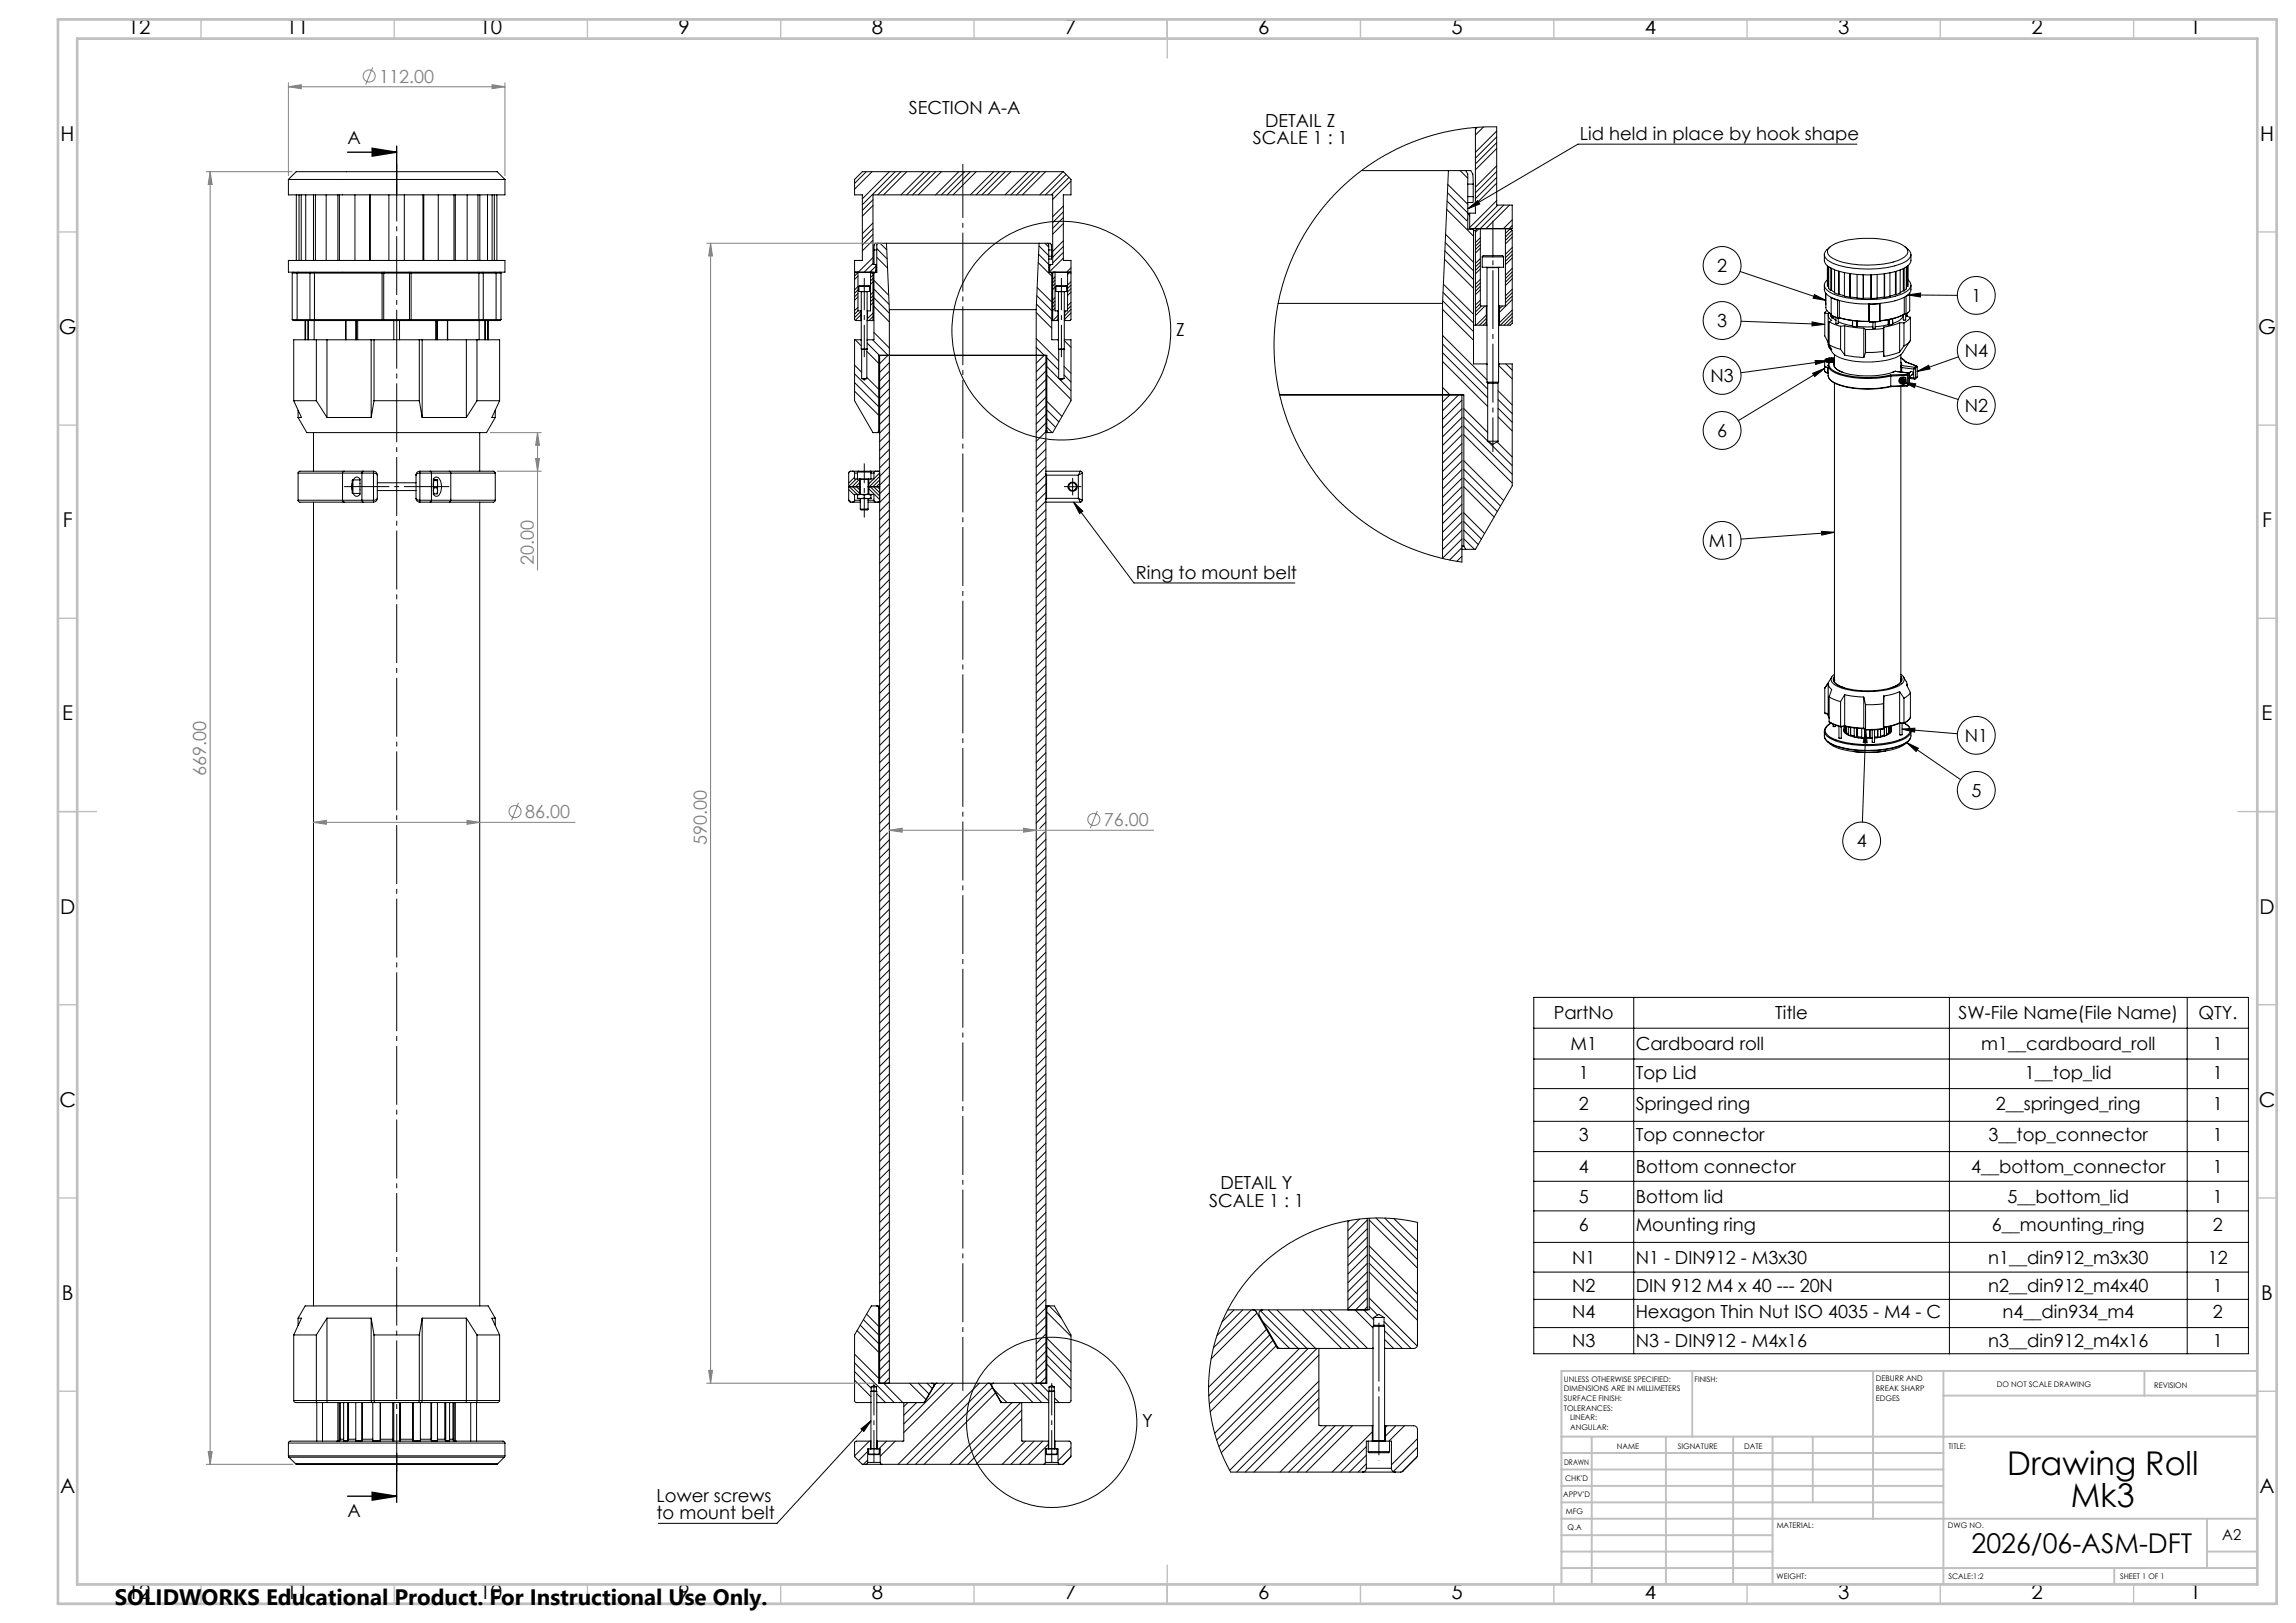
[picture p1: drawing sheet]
<svg xmlns="http://www.w3.org/2000/svg" width="594mm" height="420mm" viewBox="0 0 594 420" stroke-linecap="round" stroke-linejoin="round" font-family="sans-serif">
<defs><g id="words">
<g font-size="8.5">
<text x="519.3" y="381.8">Drawing Roll</text>
<text x="535.8" y="389.9">Mk3</text>
</g>
<text font-size="7.1" x="510.1" y="402">2026/06-ASM-DFT</text>
<text font-size="5.8" x="29.7" y="415.3">SOLIDWORKS Educational Product. For Instructional Use Only.</text>
<g font-size="5.3">
<text x="33.1" y="8.9">12</text>
<text x="74.1" y="8.9">11</text>
<text x="124.1" y="8.9">10</text>
<text x="175.5" y="8.9">9</text>
<text x="225.5" y="8.9">8</text>
<text x="275.5" y="8.9">7</text>
<text x="325.5" y="8.9">6</text>
<text x="375.5" y="8.9">5</text>
<text x="425.5" y="8.9">4</text>
<text x="475.5" y="8.9">3</text>
<text x="525.5" y="8.9">2</text>
<text x="566.5" y="8.9">1</text>
<text x="15.7" y="36.4">H</text>
<text x="584.7" y="36.4">H</text>
<text x="15.2" y="86.4">G</text>
<text x="584.2" y="86.4">G</text>
<text x="16.2" y="136.4">F</text>
<text x="585.2" y="136.4">F</text>
<text x="16.1" y="186.4">E</text>
<text x="585.1" y="186.4">E</text>
<text x="15.5" y="236.4">D</text>
<text x="584.5" y="236.4">D</text>
<text x="15.4" y="286.4">C</text>
<text x="584.4" y="286.4">C</text>
<text x="16" y="336.4">B</text>
<text x="585" y="336.4">B</text>
<text x="15.5" y="386.4">A</text>
<text x="584.5" y="386.4">A</text>
<text x="33.1" y="413.9">12</text>
<text x="74.1" y="413.9">11</text>
<text x="124.1" y="413.9">10</text>
<text x="175.5" y="413.9">9</text>
<text x="225.5" y="413.9">8</text>
<text x="275.5" y="413.9">7</text>
<text x="325.5" y="413.9">6</text>
<text x="375.5" y="413.9">5</text>
<text x="425.5" y="413.9">4</text>
<text x="475.5" y="413.9">3</text>
<text x="525.5" y="413.9">2</text>
<text x="566.5" y="413.9">1</text>
</g>
<g font-size="4.7" fill="#808080">
<text x="98.1" y="21.4">112.00</text>
<text x="138.1" y="146.2" transform="rotate(-90 138.1 146.2)">20.00</text>
<text x="53.4" y="200.9" transform="rotate(-90 53.4 200.9)">669.00</text>
<text x="135.8" y="211.7">86.00</text>
<text x="285.6" y="213.8">76.00</text>
<text x="182.8" y="218.6" transform="rotate(-90 182.8 218.6)">590.00</text>
</g>
<g font-size="4.7">
<text x="235.1" y="29.6">SECTION A-A</text>
<text x="327.3" y="32.8">DETAIL Z</text>
<text x="89.9" y="37.3">A</text>
<text x="324.1" y="37.3">SCALE 1 : 1</text>
<text x="408.7" y="36.3">Lid held in place by hook shape</text>
<text x="444.3" y="70.3">2</text>
<text x="510" y="78.1">1</text>
<text x="304.3" y="86.9">Z</text>
<text x="444.3" y="84.6">3</text>
<text x="508.3" y="92.3">N4</text>
<text x="442.5" y="98.8">N3</text>
<text x="508.3" y="106.5">N2</text>
<text x="444.3" y="113">6</text>
<text x="442.1" y="141.5">M1</text>
<text x="293.9" y="149.8">Ring to mount belt</text>
<text x="508.3" y="191.9">N1</text>
<text x="510" y="206.2">5</text>
<text x="480.4" y="219.3">4</text>
<text x="402" y="263.8">PartNo</text>
<text x="459.3" y="263.8">Title</text>
<text x="506.7" y="263.8">SW-File Name(File Name)</text>
<text x="568.7" y="263.8">QTY.</text>
<text x="406.3" y="271.7">M1</text>
<text x="423.2" y="271.7">Cardboard roll</text>
<text x="512.5" y="271.7">m1__cardboard_roll</text>
<text x="572.5" y="271.7">1</text>
<text x="408.5" y="279.1">1</text>
<text x="423.2" y="279.1">Top Lid</text>
<text x="523.9" y="279.1">1__top_lid</text>
<text x="572.5" y="279.1">1</text>
<text x="408.5" y="287.2">2</text>
<text x="423.2" y="287.2">Springed ring</text>
<text x="516.4" y="287.2">2__springed_ring</text>
<text x="572.5" y="287.2">1</text>
<text x="408.5" y="295.3">3</text>
<text x="423.2" y="295.3">Top connector</text>
<text x="514.5" y="295.3">3__top_connector</text>
<text x="572.5" y="295.3">1</text>
<text x="408.5" y="303.5">4</text>
<text x="423.2" y="303.5">Bottom connector</text>
<text x="510" y="303.5">4__bottom_connector</text>
<text x="572.5" y="303.5">1</text>
<text x="315.7" y="307.7">DETAIL Y</text>
<text x="408.5" y="311.2">5</text>
<text x="423.2" y="311.2">Bottom lid</text>
<text x="519.4" y="311.2">5__bottom_lid</text>
<text x="572.5" y="311.2">1</text>
<text x="312.8" y="312.3">SCALE 1 : 1</text>
<text x="408.5" y="318.7">6</text>
<text x="423.2" y="318.7">Mounting ring</text>
<text x="515.3" y="318.7">6__mounting_ring</text>
<text x="572.5" y="318.7">2</text>
<text x="406.7" y="327">N1</text>
<text x="423.2" y="327">N1 - DIN912 - M3x30</text>
<text x="514.3" y="327">n1__din912_m3x30</text>
<text x="571.2" y="327">12</text>
<text x="406.7" y="334.4">N2</text>
<text x="423.2" y="334.4">DIN 912 M4 x 40 --- 20N</text>
<text x="514.3" y="334.4">n2__din912_m4x40</text>
<text x="572.5" y="334.4">1</text>
<text x="406.7" y="341.1">N4</text>
<text x="423.2" y="341.1">Hexagon Thin Nut ISO 4035 - M4 - C</text>
<text x="518" y="341.1">n4__din934_m4</text>
<text x="572.5" y="341.1">2</text>
<text x="406.7" y="348.6">N3</text>
<text x="423.2" y="348.6">N3 - DIN912 - M4x16</text>
<text x="514.3" y="348.6">n3__din912_m4x16</text>
<text x="572.5" y="348.6">1</text>
<text x="295.5" y="369.4">Y</text>
<text x="169.9" y="388.7">Lower screws</text>
<text x="89.9" y="392.5">A</text>
<text x="169.9" y="393.2">to mount belt</text>
</g>
<text font-size="3.9" x="574.9" y="398.5">A2</text>
<g font-size="2">
<text x="404.6" y="357.6">UNLESS OTHERWISE SPECIFIED:</text>
<text x="438.4" y="357.6">FINISH:</text>
<text x="485.3" y="357.5">DEBURR AND</text>
<text x="485.3" y="360">BREAK SHARP</text>
<text x="516.6" y="359">DO NOT SCALE DRAWING</text>
<text x="557.3" y="359.2">REVISION</text>
<text x="404.6" y="360.1">DIMENSIONS ARE IN MILLIMETERS</text>
<text x="404.6" y="362.6">SURFACE FINISH:</text>
<text x="404.6" y="365.1">TOLERANCES:</text>
<text x="485.3" y="362.5">EDGES</text>
<text x="406.2" y="367.6">LINEAR:</text>
<text x="406.2" y="370.1">ANGULAR:</text>
<text x="418.3" y="375">NAME</text>
<text x="434" y="374.9">SIGNATURE</text>
<text x="451.2" y="374.9">DATE</text>
<text x="504.1" y="374.9">TITLE:</text>
<text x="404.6" y="379.1">DRAWN</text>
<text x="404.9" y="383.3">CHK'D</text>
<text x="404.4" y="387.4">APPV'D</text>
<text x="405.1" y="391.8">MFG</text>
<text x="405.5" y="396">Q.A</text>
<text x="459.6" y="395.5">MATERIAL:</text>
<text x="504" y="395.5">DWG NO.</text>
<text x="459.6" y="408.5">WEIGHT:</text>
<text x="504.1" y="408.6">SCALE:1:2</text>
<text x="548.5" y="408.6">SHEET 1 OF 1</text>
</g>
</g></defs>
<g fill="none" stroke="#000" stroke-width=".26">
<path d="M381.7 33v22.2h-1.5v4h11v-6.1h-4v-20.3l-6.2 .2-5.9 .9-6.2 1.6-6.6 2.6-4.3 2.2-2.8 1.7-6.1 4.6-5 5-2.5 3-2.5 3.4-1.8 2.9-2.1 4-1.5 3.5-1.4 3.8-1.8 7.2-.8 7-.1 5.1 .5 5.4 .9 5.3 1.4 4.9 2 5.1 2.2 4.6 2.9 4.7 3.2 4.2 3.5 3.8 3.8 3.4 4.4 3.4 4.6 2.8 4.9 2.3 4.6 1.8 4.7 1.3 5 1v-43.3M382.2 33l-.5 .5M383.8 32.9l-2.1 2M387.2 33.9l-5.5 5.5M387.2 35.4l-5.5 5.5M387.2 36.9l-5.5 5.5M387.2 38.4l-5.5 5.5M480.4 37.3h-72.2l-28.5 16.7M74.6 46.4h56M74.6 46.4l2-2h52l2 2M74.6 46.4v4h56v-4M76.7 50.4v17"/>
<path d="M77.4 50.4v17M77.9 50.4v17M79.1 50.4v17M81.1 50.4v17M81.6 50.4v17M84.4 50.4v17M87.4 50.4v17M87.8 50.4v17M91.8 50.4v17M95.6 50.4v17M95.8 50.4v17M100.6 50.4v17"/>
<path d="M104.6 50.4v17M109.4 50.4v17M109.6 50.4v17M113.4 50.4v17M117.4 50.4v17M117.8 50.4v17M120.9 50.4v17M123.6 50.4v17M124.1 50.4v17M126.1 50.4v17M127.3 50.4v17M127.9 50.4v17"/>
<path d="M128.6 50.4v17M221.1 46.4l2-2h52l2 2v4h-2v17h2v3h-5.5v-1.9h.7v-18.1h-46.5v18.1h.8v1.9h-5.5v-3h2v-17h-2zM224.1 44.4l-3 3.1M225.6 44.4l-4.5 4.5M225.8 57.7l-2.7 2.7M225.8 59.2l-2.7 2.7M225.8 51.7l-2.7 2.8M225.8 53.2l-2.7 2.7M230.1 44.4l-7 7.1M231.6 44.4l-8.5 8.6M233.1 44.4l-6 6M234.6 44.4l-6 6"/>
<path d="M239.1 44.4l-6 6M240.6 44.4l-6 6M242.1 44.4l-6 6M243.6 44.4l-6 6M248 44.4l-6 6M249.6 44.4l-6 6M251 44.4l-6 6M252.6 44.4l-6 6M257 44.4l-6 6M258.5 44.4l-6 6M260 44.4l-6 6M261.5 44.4l-6 6"/>
<path d="M266 44.4l-6 6M267.5 44.4l-6 6M269 44.4l-6 6M270.5 44.4l-6 6M275 44.4l-6 6M275.1 53.3l-2.8 2.8M275.1 57.8l-2.8 2.8M275.1 54.8l-2.8 2.8M275.1 56.3l-2.8 2.8M275.8 45.1l-5.3 5.3M276.5 45.9l-4.5 4.5M277.1 46.8l-4.8 4.8"/>
<path d="M352.2 44.2h22.5M374.3 54.2l6.9 6.9M374.4 52l5.1 5.1M374.5 49.9l5.2 5.2M374.5 47.7l5.2 5.2M374.7 44.2h5.8l.5 .8 .1 2.6M374.7 44.2l-1.5 34.3M377.8 44.2l1.9 1.9M379.2 44.2l.5 .8v14.3h1.5v34.9h3.4M379.7 50.9h1.4M379.7 54l2.6-2.1 .5 .9zM379.7 55.1l.5 .8"/>
<path d="M379.7 47.6h1.4M381.1 50.9v1.5h-1.4M381.1 47.6v3.3M381.2 59.7h.5M381.7 59.7v24.5M382.2 59.2l-.5 .5M382.6 59.2l-.9 .9M383 59.2h6.5v20h-1.6M383 59.2v20h1.5M387.2 44.4l-5.5 5.5M387.2 42.9l-5.5 5.5M387.2 51.9l-7 7"/>
<path d="M387.2 45.9l-5.5 5.5M387.2 47.4l-5.5 5.5M387.5 53.1l-6.1 6.1M389 53.1l-6.1 6.1M390.5 53.1l-6.1 6.1M391.2 59.6l-1.7 1.7M391.2 56.9l-2.3 2.3M391.2 58.4l-.8 .8M74.6 67.4h56v3h-56zM75.6 70.7h1.3M75.6 70.7v12M75.9 70.4l-.3 .3"/>
<path d="M76.9 70.7h3.3M76.9 70.7v12M77.2 70.4l-.3 .3M80.2 70.7h1.2M80.2 70.7v12M80.3 70.4l-.1 .3M81.4 70.7h17.4M81.4 70.7v12M81.5 70.4l-.1 .3M98.8 70.7h.5M98.8 70.7v12M99 70.4l-.2 .3"/>
<path d="M99.3 70.7h6.6M99.3 70.7v12M99.4 70.4l-.1 .3M105.8 70.4l.1 .3M105.9 70.7v12M105.9 70.7h.5M106.2 70.4l.2 .3M106.4 70.7h17.5M106.4 70.7v12M123.8 70.4l.1 .3M123.9 70.7h1.1M123.9 70.7v12"/>
<path d="M124.9 70.4l.1 .3M125 70.7h3.3M125 70.7v12M128.1 70.4l.2 .3M128.3 70.7h1.3M128.3 70.7v12M129.4 70.4l.2 .3M129.6 70.7v12M221.3 70.4l-.2 .3v12l.2 .3h1.4M221.9 70.4l.1 .1M222 70.5h3.2M222 70.5l-.9 .9"/>
<path d="M222 75l-.9 .9M222 79.5l-.9 .9M222 74.1l-.9 .9M222 75.9l-.9 .9M222 76.8l-.9 .9M222 71.5l-.9 .8M222 70.5v10h.7M222.2 74.1l.1-.1h2.6l.1 .1M222.2 74.1v1.3h2.8v-1.3M222.2 74.1h2.8M222.8 75.4v.1M222.8 75.5h1.5"/>
<path d="M222.8 75.5v14.8M224.3 75.5v14.8M224.4 75.4l-.1 .1M225.2 70.4v10.1h-.8M225.6 70.4l.2 .3M225.6 70.5l-.4 .4M225.8 70.7h.3M225.8 66.7l-3.8 3.7M225.8 68.2l-2.2 2.2M225.8 60.7l-2.7 2.7M225.8 62.2l-2.7 2.7M225.8 76.5l-.6 .7"/>
<path d="M225.8 72.1l-.6 .6M225.8 78.3l-.6 .7M225.8 72.9l-.6 .7M225.8 75.7l-.6 .6M225.8 71.2l-.6 .6M225.8 77.5l-.6 .6M225.8 70.7v12.3M226.1 70.4v.3M226.1 79.3l4 4M226.1 77.1l4 4M226.1 74.8l3.9 4M226.1 72.5l3.8 3.9"/>
<path d="M226.1 64.7v3.8M226.1 64.7h.7M226.6 70.4h.2M226.6 68.9l-1.6 1.5M226.6 70.4h.1M226.6 69.9h.2M226.8 66.6l2.8 2.8M226.8 64.3l2.7 2.7M227.1 63l-.3 .4v7.1h-.7v17.4h-1.8M227.7 63l1.7 1.6M229.3 63h-2.9l-.2 .4-.1 1.3M229.3 63h39.5"/>
<path d="M229.3 63l.8 17.1M268.1 78.7l4 3.9M268.3 76.5l3.8 3.9M268.3 74.4l3.8 3.8M268.6 68l3.5 3.4M268.7 65.8l2.6 2.6M268.8 63h2.9l.3 .4 .1 1.3M268.8 63.7l2.5 2.5M268.8 63l-.7 17.1M270.3 63l1 .9M271.1 63l.2 .4v7.1h.8v17.4h1.7M271.3 66.3h.8"/>
<path d="M271.3 68.4l.3 .4M271.3 64.7h.8M272 68.5l-.4 .3M272.1 66.3l-.1 .7h-.7M272.1 64.7v1.6M272.1 70.7h.2M272.3 70.7v12.3M272.6 70.4l-.3 .3M272.9 70.5h3.3M272.9 73.4l-.6 .6M272.9 77l-.6 .6M272.9 71.6l-.6 .7"/>
<path d="M272.9 77.9l-.6 .6M272.9 72.5l-.6 .6M272.9 78.8l-.6 .6M272.9 79.7l-.6 .6M272.9 74.3l-.6 .6M272.9 70.4v10.1h.8M273.2 74.1l.1-.1h2.6v.1M273.2 74.1v1.3h2.7v-1.3M273.2 74.1h2.7M273.8 75.4v.1M273.8 75.5h1.5M273.8 75.5v14.8"/>
<path d="M275.1 62.3l-2.8 2.8M275.1 63.8l-2.8 2.8M275.1 65.3l-2.8 2.8M275.1 66.8l-3.5 3.5M275.3 75.5v14.8M275.4 75.4l-.1 .1M276.2 71.1l.6-.7 .3 .3v12l-.3 .3h-1.4M276.2 70.5v10h-.8M276.2 70.4v.1M277.1 69.3l-1.2 1.1M277.1 73.8l-.9 .9M277.1 78.3l-.9 .8"/>
<path d="M277.1 72.9l-.9 .8M277.1 79.2l-.9 .9M277.1 74.7l-.9 .8M277.1 75.6l-.9 .9M330.7 78.5h42.5M373.2 78.5v66l5-5M373.2 77.8l8 8M373.3 75.7l7.9 7.9M373.4 73.5l7.8 7.8M373.7 67.1l7.5 7.5M373.8 64.9l7.4 7.4M373.9 62.8l7.3 7.3"/>
<path d="M374 60.6l7.2 7.3M383 72.3l-1.3 1.3M383 66.9l-1.3 1.3M383 74.1l-1.3 1.3M383 77.7l-1.3 1.2M383 61.5l-1.3 1.3M383 78.6l-1.3 1.3M383 73.2l-1.3 1.3M383 67.8l-1.3 1.3M383 62.4l-1.3 1.3M383 68.7l-1.3 1.3M383 63.3l-1.3 1.3"/>
<path d="M383 75l-1.3 1.3M383 69.6l-1.3 1.3M383 64.2l-1.3 1.3M383.3 79.2l-1.6 1.5M383.5 66.5l.2-.3h5l.3 .3M383.5 66.5v2.7h5.5v-2.7M383.5 66.5h5.5M384.2 79.2l-2.5 2.5M384.5 79.2h.2M384.5 79.2v5M384.6 69.2l.1 .1M384.7 69.3h3"/>
<path d="M384.7 69.3v29.6M387.7 79.2h.2M387.7 69.3v29.6M387.8 69.2l-.1 .1M387.9 79.2v5M388.7 79.2l-.8 .7M389.5 60.4l1.2-1.2 .5 .5v24l-.5 .5h-2.8M391.2 74.8l-1.7 1.8M391.2 69.4l-1.7 1.8M391.2 64l-1.7 1.8M391.2 75.7l-1.7 1.8M391.2 70.4l-1.7 1.7"/>
<path d="M391.2 65l-1.7 1.7M391.2 76.6l-1.7 1.8M391.2 71.2l-1.7 1.8M391.2 65.8l-1.7 1.8M391.2 60.5l-1.7 1.7M391.2 77.5l-3.3 3.3M391.2 72.1l-1.7 1.8M391.2 66.8l-1.7 1.7M391.2 61.4l-1.7 1.7M450.2 70.3l22.2 7.4M469.4 76.2l3 1.5-3.3-.5zM472 65.9v1.5a2.54 2.54 0 0 0 1.9 2 26.6 26.6 0 0 0 18.7 0 2.58 2.58 0 0 0 1.8-2v-1.5"/>
<path d="M472 73.8v1.1a2.54 2.54 0 0 0 1.9 2.1 27.1 27.1 0 0 0 18.7 0 2.58 2.58 0 0 0 1.8-2.1v-1.1M472.3 75.8l.1 2.9M472.4 75.9v4.1l.4 .6 .9 .7M472.8 72.4a1.65 1.65 0 0 0 .2 2.9 20.9 20.9 0 0 0 11.6 2.2 15.8 15.8 0 0 0 9.2-2.5 1.54 1.54 0 0 0-.2-2.6M472.8 68.8v5.2h.2M473 74l.1 .3M473 69v5M473.1 69v5.7l.5 .5M473.3 64.1a12.4 12.4 0 0 1 7.1-2.3 23 23 0 0 1 11.8 1.6 1.68 1.68 0 0 1 1.3 1.3 1.68 1.68 0 0 1-.7 1.7 16.7 16.7 0 0 1-9.4 2.2h-.8a16 16 0 0 1-9.2-2.3 1.45 1.45 0 0 1-.1-2.2zM473.5 63.9l-.8 .7a1.64 1.64 0 0 0 .3 2.8 20.9 20.9 0 0 0 11.6 2.2 15.8 15.8 0 0 0 9.2-2.5 1.51 1.51 0 0 0-.2-2.5l-.7-.7M473.6 69.3v5.9M473.7 77l1.7 .7"/>
<path d="M473.7 77v4.9M473.8 77h-.1M473.9 75.2l.7 .5M473.9 75.2h-.3M473.9 69.4v5.8M474.6 69.8v6l1.1 .4M475.4 77.7v4.6M475.4 77.6v.1M475.7 77.7h-.3M475.7 70.1v6.1M475.8 76.1l1.4 .4M475.8 70.2v5.9"/>
<path d="M475.8 76.1l-.1 .1M475.9 77.8v4.5M477.2 70.5v6.1l1.3 .3M478.5 70.8v6.1M478.7 76.9l1.7 .2M478.7 76.9h-.2M478.7 70.8v6.1M480.4 71v6.1l1.6 .1M482.1 71.1l-.1 6.1M483.4 78.7v4.5M483.5 78.7l.2 .1M483.7 78.8v4.5"/>
<path d="M483.7 78.6v.2M484 77.2h-2M484 77.2h.1M484 71.1v6.1M484.1 71.1v6.1M485.6 71v6.2h-1.5M486.2 78.5l.1 .1M486.3 78.6l-2.6 .2M486.3 78.6v4.5M486.3 78.5v.1M486.4 78.5v4.5M487.5 76.9l-1.9 .2"/>
<path d="M487.5 70.9v6M487.5 76.9l.1 .1M487.6 70.8v6.2M488.9 70.6v6.1l-1.3 .3M490.4 76.2l-1.5 .4M490.4 76.2l.1 .1M490.4 70.3v5.9M490.5 70.2v6.1M491.6 69.9v5.9l-1.1 .5M492.4 75.2l-.8 .5M492.4 69.5v5.7M492.4 75.2l.2 .1"/>
<path d="M492.6 69.4v5.9M492.7 76.9v4.4M493 76.7h.1M493.1 76.7h.1M493.1 76.7v4.6M493.2 69.1v5.7l-.6 .5M493.3 74.1l-.1 .4M493.3 69v5.1M493.6 76.3l3.3-.5v1.1zM493.6 68.8v5.3h-.3M493.6 76.3l12.8 .1M494 75.9h.1"/>
<path d="M494.1 75.9l-1 .8M494.1 75.9v4.6l-1 .8M75.6 82.7h1.3M75.6 82.7l.3 .3h1.3M76.9 82.7h3.3M76.9 82.7l.3 .3M77.2 83h3.1M78.9 83v4.9M79.1 83v4.9M79.7 83v4.9M79.8 83v4.9M80.2 82.7h1.2"/>
<path d="M80.2 82.7l.1 .3M80.3 83h1.2M81.3 83v4.9M81.4 82.7h17.4M81.4 82.7l.1 .3M81.5 83h17.5M81.8 87.9h-5.8v15.8M81.8 87.9v15.8M81.8 87.9h2.8M84.6 87.9h11.4M84.6 87.9v20.1M89.4 83v4.9"/>
<path d="M89.5 83v4.9M92 83v4.9M92.2 83v4.9M92.5 83v4.9M96 87.9v20.1M96 87.9h.8M96.8 87.9h11.7M96.8 87.9v15.8M98.8 82.7h.5M98.8 82.7l.2 .3M99 83h.4M99.3 82.7h6.6"/>
<path d="M99.3 82.7l.1 .3M99.4 83h6.4M101.9 83v4.9M103.4 83v4.9M105.8 83h.4M105.9 82.7l-.1 .3M105.9 82.7h.5M106.2 83h17.6M106.4 82.7h17.5M106.4 82.7l-.2 .3M108.5 87.9v15.8M108.5 87.9h.7"/>
<path d="M109.2 87.9h11.4M109.2 87.9v20.1M112.7 83v4.9M113 83v4.9M113.2 83v4.9M115.7 83v4.9M115.8 83v4.9M120.6 87.9v20.1M120.6 87.9h2.8M123.4 87.9h5.9v15.8M123.4 87.9v15.8M123.8 83h1.1"/>
<path d="M123.9 82.7h1.1M123.9 82.7l-.1 .3M124 83v4.9M124.9 83h3.2M125 82.7h3.3M125 82.7l-.1 .3M125.4 83v4.9M125.6 83v4.9M126.2 83v4.9M126.3 83v4.9M128.3 82.7h1.3M128.3 82.7l-.2 .3"/>
<path d="M129.6 82.7l-.2 .3h-1.3M221.1 99l6.2 6.3M221.1 96.7l6.2 6.3M221.1 94.5l1.8 1.8M221.3 87.9l1.5 1.6M222 80.4l-.9 .9M222.7 87.9h.1M222.7 80.5h.1M222.7 83h.1M222.7 87.9h-1.6v15.8l4.7 8.3h1.3M222.7 80.6l-1.6 1.6M222.7 81.4l-1.4 1.5"/>
<path d="M222.7 87.9l.1 .1M222.7 80.5v2.5M222.8 90.3h1.5M222.8 90.3l.2 .1 1.3-.1M222.9 97.9h1.4M222.9 90.4v7.5M222.9 97.9l.7 .4 .7-.4M224.3 90.9l3 3.1M224.3 97.7l3 3M224.3 90.4v7.5M224.3 80.5h.1M224.3 83h.1"/>
<path d="M224.3 88.8l3.2 3.2M224.4 87.9l-.1 .1M224.4 83h1.4M224.4 80.5v2.5M225.7 87.9l4 4.1-2.1 2.1M225.8 83h.3M225.8 81.1l-1.4 1.3M225.8 81.9l-1 1.1M225.8 82.8l-.1 .2M226.1 86l4 4M227.6 92v265.9M230.1 80.1h38"/>
<path d="M230.1 93.9l-2.5 2.5M230.1 96.1l-2.5 2.5M230.1 98.3l-2.5 2.5M230.1 80.1v277.8M268.1 89.9l2.1 2.1-2.1 2M268.1 80.9l4 4M268.1 87.6l5.8 5.8M268.1 80.1v277.8M270.6 96l-2.5 2.5M270.6 93.8l-2.5 2.5M270.6 98.2l-2.5 2.5M270.6 92v265.9"/>
<path d="M270.8 97.1l6.3 6.2M270.8 94.8l3.1 3.1M270.8 92.6l3.1 3.1M272.1 83h.2M272.3 83h1.4M273.7 80.5h.1M273.7 83h.1M273.7 82.5l-.4 .5M273.7 81.6l-1.3 1.4M273.7 80.5v2.5M273.8 87.9h.1M273.8 87.9v.1"/>
<path d="M273.8 90.3l.2 .1 1.3-.1M273.8 90.3h1.5M273.9 97.9h1.4M273.9 90.4v7.5M273.9 97.9l.7 .4 .7-.4M273.9 97.9l3.2 3.2M275.3 97l1.8 1.9M275.3 94.8l1.8 1.8M275.3 90.4v7.5M275.3 80.5h.1M275.3 83h.1M275.3 87.9h1.8v15.8l-4.8 8.3h-1.2"/>
<path d="M275.3 88.1l1.8 1.8M275.4 87.9l-.1 .1M275.4 80.5v2.5M275.8 80.5l-.4 .3M277.1 80.1l-1.7 1.6M277.1 81l-1.7 1.6M373.2 80.1l8 7.9M373.2 93.5l11.7 11.7M373.2 91.3l11.7 11.6M373.2 89l11.7 11.7M373.2 86.8l11.5 11.5M381.2 84.2h.5"/>
<path d="M381.7 84.2h2.8M384.5 84.2h.2M384.5 81.5l-2.6 2.7M384.5 82.4l-1.7 1.8M384.5 83.3l-.8 .9M384.6 94.2h.1M384.6 94.2l.1 .1M384.7 98.9l.3 .3h2.4l.3-.3M384.7 98.9h3M384.9 99v15.2M387.6 99v15.2M387.7 94.2h.2"/>
<path d="M387.7 84.2h.2M387.7 94.6l3.5 3.5M387.9 94.2h3.3v31.5l-9.5 16.5h-2.5M387.9 94.2l-.2 .1M389.6 94.2l1.6 1.6M391.2 80.2l-3.3 3.3M391.2 81.1l-3 3.1M391.2 82l-2.1 2.2M391.2 82.9l-1.2 1.3M450.4 83.1l21.7 .8M468.8 83.3l3.3 .6-3.3 .4zM468.9 96.6l3.2-1.3-2.6 2.2z"/>
<path d="M469.6 93.3l3.3 .1-3.2 .9zM472.1 96l.3 .4 .5 .2M472.1 94.7l.1 .2 .8 .3-.7-.2zM472.1 96l.2 .3 .5 .1M472.1 93.4l.4 .4 .7 .1M472.1 95.3l-22.4 13.5M472.1 81l.9 .2a1.57 1.57 0 0 0 .9 1.7l-.7 .3M472.1 81v5.9l.9 1.8M472.6 93.3l.7 .2M472.6 80.3l-.5 .7M472.8 96.4l.2 .1M472.8 96.4l.1 .2"/>
<path d="M472.8 95.1v1.3M472.9 96.6h.1M472.9 93.2l.8-.3 .6 .4M472.9 93.2l.1 .1a1.2 1.2 0 0 0 1.3-.1v.3M472.9 93.2v.3M472.9 93.4l-22.5 3.1M473 97.2a3.2 3.2 0 0 0 2.7 2.4l3.8 .9M473 81.5v7.7l.4 .9 .5 .4-.7-1.3M473 97.2a2.74 2.74 0 0 0 2.3 2.1 25.9 25.9 0 0 0 13.9 .6M473 94.6v2.6M473 93.1l-.3 .3M473 93.1l.2-.1a.71 .71 0 0 1 1 .2l-.1 .1a.78 .78 0 0 1-1.1-.2z"/>
<path d="M473.1 80.8l.6 .5M473.2 93.5l1.4-.1zM473.2 83.2l1.3 .7 1.7 .5M473.2 89.2l3 1.2M473.2 83.2v6M473.3 93.7h.7M473.4 93.8a1.24 1.24 0 0 0 .3 2 18.3 18.3 0 0 0 10.8 2.1l4.7-.6M473.4 93.8a1.59 1.59 0 0 0 1 2.1 22.1 22.1 0 0 0 13.2 1.4l1.5-.3M473.4 93.8h.6M473.4 93.1v.1M473.7 81.9h.1M473.7 93v.3"/>
<path d="M473.7 93l-.3 .1M473.7 93l.3 .2h-.7l.1-.1M473.7 81.9l.2 .4M473.9 92.7l.7-.1zM473.9 92.7a1.59 1.59 0 0 0-1.7 .5 2.67 2.67 0 0 0 2.4 .3M473.9 92.7h.1M473.9 92.7h-.5a1.37 1.37 0 0 0-1.3 .6v2.7M473.9 82.3h.1M473.9 81.7v.6M474 93.7l.6 .2M474 93.7v.1M474 82.3h.2"/>
<path d="M474 81.7v.6M474 93.8l.5 .1M474.2 82.3l.8 .6M474.2 93.1l.4 .1M474.2 81.8v.5M474.5 93.9a1.69 1.69 0 0 0 1.3 2.1 21.6 21.6 0 0 0 14.5 .1M474.5 93.9h.1M474.5 93.8h.1M474.6 94.6a2.4 2.4 0 0 0 1.8 1.6l.5 .2M474.6 92.9h-.1a1.57 1.57 0 0 0-2 .3l.7 .3M474.6 91.8v2.8M474.6 99.1v77.3"/>
<path d="M475 83.6l.2 .2 .4-.2M475 82.1v1.6M475.4 82.3l.5-.1a28.6 28.6 0 0 0 7.5 1M475.4 82.3l-1.7-.8 1.7 .8M475.4 82.3h.1M475.6 83.3l1 .4 2.6 .6M475.6 82.3v1.4M475.9 82.3a25.7 25.7 0 0 0 7.6 .9M475.9 82.3h-.5M476.2 84.4v6M476.2 90.4l1 1.5M477.2 84.3l5 .6"/>
<path d="M477.2 91.9l5 .6M477.2 84.3v7.6M477.2 84.3l-1 .1M479.2 84.4h.1M479.2 83l.1 1.4M479.3 84.4l1.1 .2M480.4 83.1v1.5M480.4 84.5v.1M480.4 83.1v1.4M480.5 84.5l4 .1M480.5 83.1v1.4M480.5 84.5h-.1"/>
<path d="M482.2 84.9v7.6M482.2 84.9l.4 .3M482.6 85.2v6M482.6 91.2l-.4 1.3M483.4 83.2l.3 .1M483.4 83.2h.1M483.5 83.2l.2 .1M483.7 83.3h.1M484.5 84.9l.2 .1 .4-.1M484.5 83.3v1.6M485.1 83.3v1.6M486.3 83.1l-2.6 .2"/>
<path d="M486.4 83l-.1 .1M487.3 85l-4.7 .2M487.3 91l-4.7 .2M487.3 85v6M487.3 91l.1 1.2M487.4 84.6v7.6M487.4 84.6l-.1 .4M488.5 84l-3.4 .5M488.5 82.7v1.3M488.5 84l.2 .1M488.7 84.1h.1M488.7 82.7v1.4"/>
<path d="M489.1 97l.1 .3M489.2 99.9l-.1 .2M489.2 97.3v2.6M489.6 83.9l-.9 .2M489.6 82.5v1.4M489.7 82.5l-.1 1.4M490.1 96.1l-.5 .2M490.1 96.1h.2M490.3 96.1l3.4 .4M490.3 96.1h-.2M490.3 96.1h.1M491.5 83.5l-4.1 1.1"/>
<path d="M491.5 91.1l-4.1 1.1M491.5 83.5v7.6M491.5 83.5l1.1 .1M491.7 97.7l-.1 .8M491.7 94.7l.3 .4M491.7 98.1a.72 .72 0 0 0 .1 .9 .72 .72 0 0 0 .9 .1M491.7 98.1a.74 .74 0 0 1 1.2-.1 .74 .74 0 0 1-.2 1.1M491.7 98.1a.72 .72 0 0 1 1 .1 .72 .72 0 0 1 0 .9M491.7 94.8v1.5M491.8 94.6l-.1 .1M491.8 92.6l1.3 1.1M491.8 93.8l.1 .8"/>
<path d="M491.8 92.7l1.1 .9M491.8 91.8v2.8M491.8 100v76.4M491.9 94.7l.1 .4M491.9 94.7l-.2 .1M491.9 98.8v-.4l.3-.1 .3 .2v.3M491.9 98.8l.3 .2M491.9 94.6l-.2 .1M491.9 94.6l3.5 .5M491.9 94.6v.1M492 95.1l3.1 .4M492 95.1v1.2"/>
<path d="M492.1 98.7v-.3l.1 .4M492.1 98.7l-.2 .1M492.1 98.7l.1 .1M492.2 98.8h.3M492.2 98.8h.1M492.3 98.8l3.3 .5-.3 1zM492.3 98.8l-.1 .2M492.3 98.8l14.3 4.6M492.4 81.5a3.2 3.2 0 0 1-2.7 2.2M492.4 82.7l.2 .1 .4-.1M492.4 81.4v1.4M492.5 98.8l-.3 .2"/>
<path d="M492.5 98.8h-.2M492.6 81.3a14.8 14.8 0 0 1-6.3 1.8M492.6 83.6v5.9M492.6 89.5l-1.1 1.6M492.6 81.3h.4M492.7 81.3a15.6 15.6 0 0 1-6.3 1.7M492.7 81.3h-.1M492.7 81.3h.4M492.9 93.6l3 1.1M492.9 93.6l2.9 1.1M493 81.3v1.5M493 98.2v-.5a1 1 0 0 0-1.5 .2 1 1 0 0 0 .4 1.5h.6l.5-.2"/>
<path d="M493 99.2l-.8 .1M493 98.8v.4M493.1 81.3h-.1M493.3 96.9l.2 .2M493.3 81.2v.7l.9 .2M493.3 96.9l-4.2 .1M493.4 81.5v.4M493.5 99.8l-4.4 .3M493.5 97.1l-4.3 .2M493.5 97.1v2.7M493.5 99.8l-4.3 .1M493.6 80.9l-.6 .4"/>
<path d="M493.7 96.5l.2 .2M493.7 96.5l-.4 .4M493.7 96.5h.1M493.9 99.5l-.5 .4M493.9 99.4v.1M493.9 96.7l-.4 .4M493.9 96.7v2.7M493.9 99.4l-.4 .4M493.9 99.3v.2M493.9 96.7h.1M493.9 99.3v.1M493.9 96.7v2.6"/>
<path d="M493.9 97.9l1.4 .2M494.1 96.4a.46 .46 0 0 1 .7-.1 .46 .46 0 0 1-.2 .7M494.1 88.2l-1.8 3a8.6 8.6 0 0 1-6.1 2.3 20.1 20.1 0 0 1-11.1-1.4l-.9-.7-1-1.6M494.2 82.1l-.3 .6-1.3 .9M494.2 82.1v5.9l-.3 .6-1.3 .9M494.4 96.1l-.5 .5M494.9 96.7l-1 .9 1.2 .2M495.1 97.8l.5 .1M495.1 97.8l.2 .3M495.1 95.5v2.3M495.4 95.1l.2 .2M495.4 95.1l-.3 .4"/>
<path d="M495.5 98l-.2 .1M495.6 95.3l-.5 .2M495.6 97.9l-.1 .1M495.6 95.3v2.6M495.8 94.7l.2 .2M495.8 94.7l-.4 .4M496 97.5l-.5 .5M496 96v.1M496 96.1h.1M496 94.9l-.4 .4M496 97.5l-.4 .4M496 94.9v2.6"/>
<path d="M496 96.1l3-1.6 .3 1zM506.7 92.3l-10.7 3.8M76 103.7l2 4.3h-.9M76 103.7h5.8M77.1 108l2.3 4h46.5l2.2-4M77.1 106.2v1.8M81.1 112v9.9M81.8 103.7l2.8 4.3M84.6 108h11.4M96.8 103.7h11.7M96.8 103.7l-.8 4.3M108.5 103.7l.7 4.3"/>
<path d="M109.2 108h11.4M123.4 103.7h5.9M123.4 103.7l-2.8 4.3M124.1 112v9.9M128.1 106.2v1.8M129.3 103.7l-2.1 4.3h.9M221.1 101.2l6.2 6.3M227.1 112h.5M227.3 111.5h.3M227.3 111.5v-19.5h43.5v19.5M227.3 111.5l-.2 .5M230.1 100.6l-2.5 2.5"/>
<path d="M230.1 102.8l-2.5 2.5M230.1 105.1l-2.5 2.5M230.1 107.3l-2.5 2.5M230.1 109.6l-2.5 2.5M230.1 111.8l-2.5 2.5M230.1 114l-2.5 2.5M230.1 116.3l-2.5 2.5M230.1 118.6l-2.5 2.5M270.6 111.5h.2M270.6 112h.5M270.6 100.5l-2.5 2.5M270.6 102.7l-2.5 2.6"/>
<path d="M270.6 105l-2.5 2.5M270.6 107.2l-2.5 2.5M270.6 111.7l-2.5 2.5M270.6 114l-2.5 2.5M270.6 118.4l-2.5 2.5M270.6 109.5l-2.5 2.5M270.6 116.2l-2.5 2.5M270.8 110.6l1.4 1.4M270.8 108.3l2.3 2.3M270.8 106.1l3.1 3.1M270.8 103.8l3.9 4M270.8 111.5l.3 .5"/>
<path d="M331 102.2h47.7v39.1M373.2 100.2l1.9 2-1.9 1.9M377.4 102.2l-4.2 4.1M378.2 103.6l-5 5M378.2 105.8l-5 5M378.2 108l-5 5M378.2 110.3l-5 5M378.2 112.5l-5 5M378.2 114.8l-5 5M378.2 117l-5 5M378.2 119.3l-5 5M378.7 112.5l12.5 12.5"/>
<path d="M378.7 110.3l12.5 12.4M378.7 108l12.5 12.5M378.7 105.7l6.2 6.2M378.7 119.2l10.3 10.3M384.9 114.2h2.7M384.9 114.2l1.3 .8 1.4-.8M387.3 114.3l3.9 4M387.6 107.9l3.6 3.6M387.6 105.6l3.6 3.7M387.6 103.4l3.6 3.7M387.6 101.1l3.6 3.7M487.7 100.3l-4.1 .4-4.1-.2"/>
<path d="M489.1 100.1l-1.3 .2M77.1 129.5l.4 .4h11.5M77.1 129.5h11.5M77.1 122.4h11.5M77.1 122.4v7.1M81.1 129.9v208M88.6 129.5l.4 .4M88.6 122.4h8M88.6 129.5h8M88.6 122.4v7.1M89 121.9h-11.5l-.4 .5M89 121.9l-.4 .5"/>
<path d="M89 121.9h7.6M89 129.9h7.6M91.1 125v1.9M91.3 124.2l-.2 .1v3.3l.2 .1M91.3 124.2v3.5M91.3 127.7h1.8M91.3 124.2h1.8M91.4 124.2a.95 .95 0 0 1 .8-.7 .95 .95 0 0 1 .9 .5v3.9a.94 .94 0 0 1-.9 .5 .94 .94 0 0 1-.8-.7M93.9 121.9l-.3 .4v7.3l.3 .3M96.6 121.9v.5M96.6 129.5v.4M96.6 122.4l.8 .2 .2 .4"/>
<path d="M96.6 121.9a.97 .97 0 0 1 1 1.1M96.6 122.4v7.1M97.6 129l-.2 .3-.8 .2M97.6 129a.96 .96 0 0 1-1 .9M97.6 126.9h10M97.6 124.9h10M97.6 123v6M107.6 129a.86 .86 0 0 0 1 .5M107.6 129a.95 .95 0 0 0 1 .9M107.6 123v6M108.6 129.5v.4M108.6 121.9v.5"/>
<path d="M108.6 122.4l-.2 .1a.66 .66 0 0 0-.8 .5M108.6 121.9a.97 .97 0 0 0-1 1.1M108.6 122.4h8M108.6 121.9h7.6M108.6 129.5h8M108.6 129.9h7.6M108.6 122.4v7.1M111.3 121.9l.3 .5v7.1l-.3 .4M112.1 125.3l.2 .9M112.1 127.7l.2 .1M112.3 126.2l-.2 .7 .2 .9M112.3 124.3l-.2 1"/>
<path d="M112.3 126.2h.8M112.3 127.8h.8M112.3 124.3h.8M112.3 123.7a1.01 1.01 0 0 1 1.1-.1 1.01 1.01 0 0 1 .6 .9 3.7 3.7 0 0 1-.8 3.9h-.5l-.6-.5v-3.9zM113.1 126.2l.1 .8M113.1 124.3l.1 1M113.2 125.3l-.1 .9M113.2 125.3v1.7M113.2 124.2v1.1M113.2 127l-.1 .8M113.2 124.2l-.9-.1-.2 .1 .2 .1M113.2 124.2l-.1 .1"/>
<path d="M116.2 121.9h11.5l.4 .5M116.2 121.9l.4 .5M116.6 129.5l-.4 .4M116.6 122.4h11.5M116.6 129.5h11.5M116.6 122.4v7.1M124.1 129.9v208M128.1 129.5l-.4 .4h-11.5M128.1 122.4v7.1M219.6 126h3M219.6 126.7l1.5 1.5M219.6 129.4l.6 .5"/>
<path d="M219.7 126l2.1 1.9M219.9 122l-.3 .3M220.6 129.9h2M220.6 121.9l-.7 .1-.3 .4v7.1l.3 .4h.7M220.6 121.9l.3 .2 .2 .3M220.6 121.9h1.4M220.6 126l1.8 1.7M221.1 129.5l-.2 .3-.3 .1M221.1 129.5h1.5M221.1 122.4h.7M221.1 123.5l-1.5 1.5M221.1 122.4v1.5h.7"/>
<path d="M221.5 123.9l-1.9 2M221.5 126l.9 .8M221.8 123.9h3.5M221.8 128.9l.9 .1M221.8 128.9v.1h.9M221.8 127.9v.2M221.8 127.9h.9M221.8 122.1h3.5M221.8 122.1v1.8M221.8 128.1v.8M221.8 127.9h-.7v1.6M222 121.9l-.2 .2"/>
<path d="M222 121.9h3.1M222.4 124.9l-1.1 1.1M222.4 124l-1.9 2M222.4 123.9v4M222.5 123.9l.1 .2M222.6 131.7h2M222.6 131.7l.2 .3h1.6l.2-.3M222.6 124.1h2M222.6 124.1v3.8M222.6 129v2.7M222.7 129h1.8M222.7 127.9l-.9 .2"/>
<path d="M222.7 127.9h1.8M222.7 127.9l.9 .2M223.6 128.9l.9 .1M223.6 128.9l-.9 .1M223.6 128.1v.8M224.5 127.9l-.9 .2M224.5 127.9h.8M224.5 127.9l.8 .2M224.6 129.9h2M224.6 126h3M224.6 129.5h1.5M224.6 124.1v3.8"/>
<path d="M224.6 129v2.7M224.7 123.9l-.1 .2M224.8 126.5l2.8 2.8M224.8 123.9v4M225.1 121.9l.2 .2M225.1 121.9h1.5M225.1 126l2.5 2.4M225.3 127.9v.2M225.3 128.9v.1h-.8M225.3 122.4h.8M225.3 122.1v1.8M225.3 128.1v.8"/>
<path d="M225.3 127.9h.8v1.6M225.3 128.9l-.8 .1M226 123.9l-1.2 1.3M226 126l1.6 1.5M226.1 129.5l.1 .2 .4 .2M226.1 122.4v1.5h-.8M226.6 121.9l-.4 .2-.1 .3M226.6 121.9h.5M226.6 129.9h.5M226.9 126l.7 .6M227.1 121.9l.4 .2 .1 .3M227.1 121.9h.5"/>
<path d="M227.1 129.9h.5M227.6 129.5l-.1 .2-.4 .2M227.6 124.2l-1.8 1.8M227.6 122.4l-1.5 1.5M227.6 125.1l-.9 .9M230.1 120.8l-5.2 5.2M230.1 123l-2.5 2.5M230.1 125.3l-2.5 2.5M230.1 127.5l-2.5 2.5M230.1 129.8l-2.5 2.5M230.1 132l-2.5 2.5M230.1 134.2l-2.5 2.6"/>
<path d="M230.1 136.5l-2.5 2.5M230.1 138.8l-2.5 2.4M270.6 122.6l.2 .4M270.6 121.9h8.9M270.6 129.9h8.9M270.6 120.7l-2.5 2.5M270.6 125.2l-2.5 2.5M270.6 127.4l-2.5 2.5M270.6 129.7l-2.5 2.5M270.6 131.9l-2.5 2.5M270.6 134.2l-2.5 2.5M270.6 136.4l-2.5 2.5"/>
<path d="M270.6 138.7l-2.5 2.5M270.6 123l-2.5 2.4M270.6 122.9l.2 .1M270.8 129l-.2 .3M270.8 129h-.2M270.8 123v6M270.8 129h8.2M270.8 123h8.2M276.2 126h2.5M277.5 124.7v2.5M277.7 129.9l2.4 2.4-.8 .6zM277.7 129.9l15.7 21h41.6"/>
<path d="M278.4 126.3l-.5 .6M279 129l.5 .9M279 129l1 .5M279 123v6M279.5 121.9l-.5 1.1M279.5 121.9l.4 .2 .1 .3M280 129.5l-.1 .3-.4 .1M280 122.4l-1 .6M280 122.4v7.1M378.2 121.5l-5 5M378.2 123.8l-5 4.9M378.2 126l-5 5"/>
<path d="M378.2 128.3l-5 5M378.2 130.5l-5 5M378.2 132.7l-5 5M378.2 135l-5 5M378.2 137.2l-5 5M378.7 126l7.8 7.8M378.7 139.4l2.8 2.8M378.7 123.7l8.7 8.7M378.7 137.2l3.7 3.7M378.7 121.5l9.5 9.4M378.7 135l4.6 4.5M378.7 132.7l5.4 5.4"/>
<path d="M471.2 137.5l3.4 .2-3.3 .8zM474.6 137.7l-24.2 1.8M230.1 141l-2.5 2.5M230.1 143.2l-2.5 2.6M230.1 145.5l-2.5 2.5M230.1 147.7l-2.5 2.5M230.1 150l-2.5 2.5M230.1 152.2l-2.5 2.5M230.1 154.5l-2.5 2.5M230.1 156.7l-2.5 2.5M230.1 158.9l-2.5 2.5M270.6 140.9l-2.5 2.5"/>
<path d="M270.6 143.1l-2.5 2.5M270.6 145.4l-2.5 2.5M270.6 149.9l-2.5 2.5M270.6 152.1l-2.5 2.5M270.6 156.6l-2.5 2.5M270.6 158.9l-2.5 2.5M270.6 147.7l-2.5 2.4M270.6 154.4l-2.5 2.5M378.2 141.3h.5M378.2 142.2h1M378.2 141.7l-3.2 3.2M378.2 144l-1.3 1.3"/>
<path d="M378.7 141.3l.5 .9M230.1 161.2l-2.5 2.5M230.1 163.5l-2.5 2.4M230.1 165.7l-2.5 2.5M230.1 167.9l-2.5 2.5M230.1 170.2l-2.5 2.5M230.1 172.4l-2.5 2.5M230.1 174.7l-2.5 2.5M230.1 176.9l-2.5 2.5M230.1 179.2l-2.5 2.5M270.6 163.4l-2.5 2.5M270.6 165.6l-2.5 2.5"/>
<path d="M270.6 167.8l-2.5 2.5M270.6 170.1l-2.5 2.5M270.6 174.6l-2.5 2.5M270.6 161.1l-2.5 2.5M270.6 172.3l-2.5 2.5M270.6 176.8l-2.5 2.5M270.6 179.1l-2.5 2.5M472.1 178.1l.9-1.4a1.57 1.57 0 0 0 .9 1.7l-.7 2M472.1 178.1v6.4M473 177v8.2l.2 .6-.2-.8M473.9 175.2l-1.8 2.9M474.5 176a2.07 2.07 0 0 0 1.6 1.6l1 .4"/>
<path d="M474.5 176h.1M474.6 174.5a1.46 1.46 0 0 0-.9 1.4 1.46 1.46 0 0 0 1 1.3 20.8 20.8 0 0 0 12.5 1.5 8.2 8.2 0 0 0 5.3-2.3 1.38 1.38 0 0 0-.7-1.9M474.6 175.1a1.3 1.3 0 0 0 .6 2 20.3 20.3 0 0 0 13.5 1 4 4 0 0 0 3.4-2.3l-.3-.7M474.6 175.6l-.1 .4M477.2 179.8l1.8 .3 3.2 .3M477.2 179.8v8M477.2 179.8l-1 1.8M491.5 179l-1.4 .5-2.7 .6M491.5 179v8M491.5 179l1.1 1.7M491.8 175.6l.1 .4M491.9 176a2.56 2.56 0 0 1-2.1 1.8l-.5 .2"/>
<path d="M491.9 176h.1M492.4 175.2l.9 1.3v.9l.9 1.8M493.4 177v.5M494.2 179.2v6.5l-.4 .6-1.3 .9M494.2 179.2l-.3 .6-1.3 .9M230.1 181.4l-2.5 2.5M230.1 183.6l-2.5 2.5M230.1 185.9l-2.5 2.5M230.1 188.2l-2.5 2.4M230.1 190.4l-2.5 2.5M230.1 192.6l-2.5 2.5M230.1 194.9l-2.5 2.5"/>
<path d="M230.1 197.1l-2.5 2.5M230.1 199.4l-2.5 2.5M270.6 183.6l-2.5 2.5M270.6 188l-2.5 2.6M270.6 190.3l-2.5 2.5M270.6 192.5l-2.5 2.5M270.6 194.8l-2.5 2.5M270.6 199.3l-2.5 2.5M270.6 181.3l-2.5 2.5M270.6 185.8l-2.5 2.5M270.6 197l-2.5 2.5M472 189.2v1.2a2.4 2.4 0 0 0 1.8 2.1 26.5 26.5 0 0 0 18.7 0 2.69 2.69 0 0 0 1.9-2.1v-1.2"/>
<path d="M472.1 191l.1 .3M472.1 184.5l.9 .3M472.1 184.5l.9 .2M472.8 191.9a10.4 10.4 0 0 0 6.7 2.6 24.5 24.5 0 0 0 12.7-1.5l1.4-1.1M473.2 186.8l1.3 .7 1.7 .6M473.2 180.4l3 1.2M473.2 186.8l3 1.2M473.2 180.4v6.4M473.7 187.1l-1 .7-.6 .9M473.7 187.2a1.8 1.8 0 0 0-.9 3 15.3 15.3 0 0 0 9.1 2.5 22.1 22.1 0 0 0 11-2 1.79 1.79 0 0 0 1.3-1.7 1.79 1.79 0 0 0-1.3-1.7l-.2-.1M474.3 187.9l.2 .1 .4-.1M474.3 187.4v.6"/>
<path d="M474.9 187.7v.3M475.8 190.9l.1 .2 .5-.2M475.8 188v3M476.2 188v.1M476.2 181.6v6.4M476.4 188.1v2.9M477.1 188.6a1.37 1.37 0 0 0 1.2 1.7l3.2 .7h2.9M477.1 188v1.1l.1-.2M477.2 188.9l.1 .3M477.2 187.9v1M477.2 187.9l1.8 .4M477.2 187.8l1.8 .4 3.2 .2"/>
<path d="M477.2 187.8v.1M477.2 187.9l-1 .2M477.2 187.8l-1 .2M477.3 187.9v1.6l.3 .3M477.6 188v1.8M477.7 189.6l-.1 .2M477.7 189.6l.5 .4M477.7 188v1.6M478.2 188.2v2l.5 .2M478.7 188.2v2.2M478.8 190.2l-.1 .2M478.8 190.2l.9 .2"/>
<path d="M478.8 188.3v1.9M479.1 188.3l3.1 .3M479.7 188.4v2.3l.7 .1M480.4 190.9h.5M480.4 188.4v2.4M481.6 188.5v2.5h.8M481.7 190.8l-1.3-.2v.2M482.2 188.4v.2M482.2 180.4l.4 2M482.2 188.4l.4 .4M482.2 180.4v8M482.2 188.6l.5 .3"/>
<path d="M482.4 191l.1-.2h1.3v.2M482.4 188.7v2.3M482.6 182.4v6.4M482.7 188.9l.4 3.3h-1.1zM482.7 188.9l-.9 23.8M483.8 188.9v2.1M484.4 192v.1l.6-.1M484.4 191h-.6M484.4 188.9v3.2M485 190.7l.8-.1v.2M485 188.9v3.2M485.8 188.8v2"/>
<path d="M486.5 188.8v1.9l-.7 .1M487.3 182.1l-4.7 .3M487.3 188.5l-4.7 .3M487.3 188.5l-2.9 .4h-1.7l-.1-.1M487.3 182.1v6.4M487.4 180.1l-.1 2M487.4 180.1v8.1M487.5 190.2v.2M487.5 190.2l-1 .3M487.5 188.3v1.9M487.5 188.3v2.1M487.9 194.3l-.9 .2a29.5 29.5 0 0 1-7.4 0"/>
<path d="M488.1 188.2v2l-.6 .2M488.6 189.7l.1 .1M488.6 189.7l-.5 .3M488.6 188v1.7M488.7 188v1.8M489 188v1.6l-.3 .2M489.2 189l.1 .1M489.2 189l-.2 .3M489.2 187.9v1.1M489.3 188.6v.2a1.76 1.76 0 0 1-1.6 1.6l-2.7 .6M489.3 188.9v.2M489.3 187.9v1.2"/>
<path d="M491.4 187.2h1.1M491.5 187l-1.9 .8-2.3 .5M491.5 187l-1.4 .6-2.7 .6-.1 .4M491.5 187l1.1 .1M491.5 190.1l.1 .1 .5-.1M491.5 187.2v3M492.1 188.7l3.3-.3-.1 1.1zM492.1 187.2v3M492.1 188.7l14.3 1.2M492.6 187.1l-.1 .1M492.6 180.7v6.4M492.7 187.1l.9 .7 .7 .8"/>
<path d="M493.3 192.2l3 1.4-.6 .9zM493.3 192.2l14 9.6M494.2 185.6l-.6 .8-1 .7M494.3 191a4.5 4.5 0 0 1-3.2 2.2 27.6 27.6 0 0 1-17-.5l-1.3-.8-.6-.6M494.3 188.7a1.88 1.88 0 0 1-1.3 2.3 26.1 26.1 0 0 1-16.2 1.3 7.3 7.3 0 0 1-4.6-2.5l-.1-1M229.6 215.6l-2 2M230.1 201.6l-2.5 2.5M230.1 203.9l-2.5 2.5M230.1 206.1l-2.5 2.5M230.1 208.3l-2.5 2.5M230.1 210.6l-2.5 2.5M230.1 212.8l-2.5 2.5"/>
<path d="M230.1 217.3l-2.5 2.5M230.1 219.6l-2.5 2.5M270.2 215.4l-2.1 2.1M270.6 208.3l-2.5 2.5M270.6 217.2l-2.5 2.5M270.6 219.5l-2.5 2.5M270.6 201.5l-2.5 2.5M270.6 203.8l-2.5 2.5M270.6 206l-2.5 2.5M270.6 210.5l-2.5 2.5M270.6 212.7l-1.6 1.7M230.1 221.8l-2.5 2.5"/>
<path d="M230.1 224.1l-2.5 2.5M230.1 226.3l-2.5 2.5M230.1 228.5l-2.5 2.6M230.1 230.8l-2.5 2.5M230.1 233l-2.5 2.5M230.1 235.3l-2.5 2.5M230.1 237.5l-2.5 2.5M230.1 239.8l-2.5 2.5M270.6 224l-2.5 2.5M270.6 226.2l-2.5 2.5M270.6 230.7l-2.5 2.5M270.6 233l-2.5 2.5"/>
<path d="M270.6 237.4l-2.5 2.5M270.6 239.7l-2.5 2.5M270.6 221.7l-2.5 2.5M270.6 228.5l-2.5 2.4M270.6 235.2l-2.5 2.5M230.1 242l-2.5 2.5M230.1 244.3l-2.5 2.5M230.1 246.5l-2.5 2.5M230.1 248.8l-2.5 2.5M230.1 251l-2.5 2.5M230.1 253.2l-2.5 2.5M230.1 255.5l-2.5 2.5"/>
<path d="M230.1 257.7l-2.5 2.5M230.1 260l-2.5 2.5M270.6 241.9l-2.5 2.5M270.6 244.2l-2.5 2.5M270.6 246.4l-2.5 2.5M270.6 248.7l-2.5 2.5M270.6 250.9l-2.5 2.5M270.6 255.4l-2.5 2.5M270.6 257.7l-2.5 2.5M270.6 253.2l-2.5 2.4M270.6 259.9l-2.5 2.5M396.8 258.1h184.9v92.2h-184.9z"/>
<path d="M422.7 258.1v92.2M504.3 258.1v92.2M565.9 258.1v92.2M230.1 262.2l-2.5 2.5M230.1 264.5l-2.5 2.5M230.1 266.7l-2.5 2.5M230.1 269l-2.5 2.4M230.1 271.2l-2.5 2.5M230.1 273.5l-2.5 2.5M230.1 275.7l-2.5 2.5M230.1 277.9l-2.5 2.5M270.6 262.1l-2.5 2.5"/>
<path d="M270.6 264.4l-2.5 2.5M270.6 266.6l-2.5 2.5M270.6 268.9l-2.5 2.5M270.6 271.1l-2.5 2.5M270.6 275.6l-2.5 2.5M270.6 277.9l-2.5 2.5M270.6 273.3l-2.5 2.6M396.8 266.1h184.9M396.8 274.1h184.9M230.1 280.2l-2.5 2.5M230.1 282.4l-2.5 2.5M230.1 284.7l-2.5 2.5"/>
<path d="M230.1 286.9l-2.5 2.5M230.1 289.2l-2.5 2.5M230.1 291.4l-2.5 2.5M230.1 293.7l-2.5 2.5M230.1 295.9l-2.5 2.5M230.1 298.2l-2.5 2.5M270.6 280.1l-2.5 2.5M270.6 282.3l-2.5 2.6M270.6 286.8l-2.5 2.5M270.6 295.8l-2.5 2.5M270.6 284.6l-2.5 2.5M270.6 289.1l-2.5 2.5"/>
<path d="M270.6 291.3l-2.5 2.5M270.6 293.6l-2.5 2.5M270.6 298l-2.5 2.5M396.8 281.7h184.9M396.8 290.2h184.9M396.8 298h184.9M230.1 300.4l-2.5 2.5M230.1 302.6l-2.5 2.5M230.1 304.9l-2.5 2.5M230.1 307.1l-2.5 2.5M230.1 309.4l-2.5 2.5M230.1 311.6l-2.5 2.5"/>
<path d="M230.1 313.8l-2.5 2.6M230.1 316.1l-2.5 2.5M230.1 318.4l-2.5 2.5M270.6 300.3l-2.5 2.5M270.6 302.6l-2.5 2.5M270.6 304.8l-2.5 2.5M270.6 307l-2.5 2.5M270.6 311.5l-2.5 2.5M270.6 309.3l-2.5 2.5M270.6 313.8l-2.5 2.5M270.6 316l-2.5 2.5M270.6 318.3l-2.5 2.5"/>
<path d="M348.7 315.9v23.1M349.1 315.9l-.4 .3M351.7 315.5l-3 3M353.7 315.7l-5 5M353.7 318l-5 5M353.7 315.3v23.7M354.2 315.7l12.5 12.5M354.2 315.3v23.7h-27.5M356 315.2l10.7 10.7M358.2 315.2l8.5 8.5M360.6 315.4l6.1 6M396.8 305.7h184.9"/>
<path d="M396.8 313.4h184.9M226.8 337.9h-1.4l-4.3 7.6v17l.5 .5h3.7M226.8 337.9l.4 .2 .1 .3M226.8 337.9h.8M227.3 338.4h.3M227.3 338.4v19.5h13.8M230.1 320.6l-2.5 2.5M230.1 322.8l-2.5 2.5M230.1 325.1l-2.5 2.5M230.1 327.3l-2.5 2.5M230.1 329.6l-2.5 2.5M230.1 331.8l-2.5 2.5"/>
<path d="M230.1 334.1l-2.5 2.5M230.1 336.3l-2.5 2.5M230.1 338.5l-2.5 2.5M270.6 337.9h.7M270.6 320.5l-2.5 2.5M270.6 322.7l-2.5 2.5M270.6 325l-2.5 2.5M270.6 327.3l-2.5 2.5M270.6 329.5l-2.5 2.5M270.6 331.7l-2.5 2.5M270.6 334l-2.5 2.5M270.6 336.2l-2.5 2.5"/>
<path d="M270.8 338.4h-.2l-2.5 2.6M270.8 339.6l6.3 6.2M270.8 338.4v19.5h-13.7M271.3 337.9l-.3 .2-.2 .3M271.3 337.9h1.5l4.3 7.6v17l-.5 .5h-3.7M271.5 337.9l3 3.1M317.6 339h6.5M319.3 339l-3.1 3.1M321.5 339l-6.7 6.6M323.7 339l-9.8 9.8M324.1 339l.5 .1 .4 .4 5.5 9.5h24.7M324.1 339h2.6"/>
<path d="M325.2 339.8l-11.9 11.8M326.1 339.2l9.7 9.8M326.7 339a.99 .99 0 0 0-.9 1.4M328.1 339l10 10M330.3 339l10.1 10M337.1 339l10 10M339.3 339l10 10M341.6 339l10 10M343.8 339l10 10M350.6 339l4.6 4.6M352.8 339l2.6 2.5M353.7 320.2l-5 5"/>
<path d="M353.7 322.5l-5 5M353.7 324.7l-5 5M353.7 326.9l-5 5M353.7 329.2l-5 5M353.7 331.5l-5 4.9M353.7 333.7l-5 5M353.7 335.9l-3 3.1M353.7 338.2l-.7 .8M354.2 329.2l12.5 12.4M354.2 326.9l12.5 12.5M354.2 324.7l12.5 12.5M354.2 338.1l2.2 2.2"/>
<path d="M354.2 322.4l12.5 12.5M354.2 335.9l12.4 12.4M396.8 321.5h184.9M396.8 329.2h184.9M396.8 336.3h184.9M76 345.5h5.8M76 345.5v16.9M77.1 341.1l1.9-3.2h47.3l1.8 3.2M77.1 341.1h.9l-2 4.4M77.1 341.1v1.9M81.8 345.5v16.9M84.6 341.1h11.4"/>
<path d="M84.6 341.1l-2.8 4.4M84.6 341.1v21.3M96 341.1l.8 4.4M96 341.1v21.3M96.8 345.5h11.7M96.8 345.5v16.9M108.5 345.5v16.9M109.2 341.1h11.4M109.2 341.1l-.7 4.4M109.2 341.1v21.3M120.6 341.1l2.8 4.4M120.6 341.1v21.3"/>
<path d="M123.4 345.5h5.9M123.4 345.5v16.9M128.1 341.1h-.9l2.1 4.4M128.1 341.1v1.9M129.3 345.5v16.9M221.1 357.2l4.2 4.2M221.1 354.9l4.3 4.4M221.1 352.7l10.3 10.3M221.1 350.4l6.2 6.3M221.7 344.3l5.6 5.6M222.5 342.9l4.8 4.8M223.4 341.5l3.9 4"/>
<path d="M224.2 340.1l3.1 3.1M225.4 358.9h1.4M225.4 358.9l.7-.4 .7 .4M225.4 358.9v1.1M226.8 358.9v1.1M228.6 357.9l5 5.1M230.1 340.8l-2.5 2.5M230.1 343.1l-2.5 2.5M230.1 345.3l-2.5 2.5M230.1 347.5l-2.5 2.5M230.1 349.8l-2.5 2.5M230.1 352l-2.5 2.5"/>
<path d="M230.1 354.3l-2.5 2.5M230.1 356.5l-1.4 1.4M235.3 357.9l4.2 4.2M237.6 357.9l2.7 2.8M239.8 357.9l1.4 1.4M241.1 357.9a.49 .49 0 0 1 .4 .8M241.1 357.9h1.3M241.5 358.7h.2M241.5 358.7l-2.3 4M242.4 357.9l-.4 .2-2.8 4.9h-12.3M242.4 357.9h13.4M244.4 357.9l-10.6 10.6"/>
<path d="M246.6 357.9l-12.8 12.8M253.4 357.9l-21.1 21M255.6 357.9l-21 21M255.8 357.9l.4 .2 2.8 4.9h12.3M255.8 357.9h1.3M256.5 358.7h.1M256.6 358.7l2.3 4M256.7 359.1l-19.8 19.8M257.1 357.9a.49 .49 0 0 0-.5 .8M257.1 359.5l3.4 3.5M262.3 357.9l5 5.1M264.5 357.9l5 5.1"/>
<path d="M266.7 357.9l4.6 4.6M269 357.9l2.3 2.4M270.6 340.7l-2.5 2.5M270.6 343l-2.5 2.5M270.6 345.2l-2.5 2.5M270.6 347.4l-2.5 2.5M270.6 349.7l-2.5 2.5M270.6 351.9l-2.5 2.6M270.6 354.2l-2.5 2.5M270.6 356.4l-1.5 1.5M270.8 353l6.3 6.3M270.8 350.8l6.3 6.3"/>
<path d="M270.8 348.6l6.3 6.2M270.8 346.3l6.3 6.2M271.4 358.9h1.4M271.4 358.9l.7-.4 .7 .4M271.4 358.9v1.1M272.8 358.9v1.1M325.6 340.4h.2M325.8 340.4l4.6 8.1M326.8 342.1l6.8 6.9M327.6 344l-14.9 15M328.5 345.5l-15.8 15.7M329.3 346.9l-16.4 16.4"/>
<path d="M330.1 348.3l-17 17M330.2 348.5h.2M330.4 348.5l.5 .4 .4 .1M336.2 349l-21.9 21.9M338.5 349l-23.8 23.7M340.7 349l-25.4 25.3M341.2 349v19.8l.4 .2h13.4M341.2 357.4l-23.1 23.1M341.2 359.6l-21.3 21.3M341.2 350.7l-25.3 25.2M355.2 343.2h3M355.2 343.2l.3-.2h2.4l.3 .2"/>
<path d="M355.2 343.2v29.7M355.2 348.8l-.1 .2M355.4 340.9h2.7M355.4 340.9l1.3-.8 1.4 .8M355.4 340.9v2.2M358.1 342l7 7M358.1 340.9v2.2M358.2 349h.2M358.2 346.6l2.3 2.4M358.2 344.4l4.6 4.6M358.2 343.2v29.7M358.2 348.8l.2 .2"/>
<path d="M358.4 349h7.5l.7-.5 .1-.4v-31.7l-5.9-1-2.9-.2-4 .1-3.6 .3-3.4 .7-3.7 1-3.4 1.2-5.9 3-3.8 2.6-2.4 2-2.5 2.4-2.9 3.2-1.9 2.6-2.2 3.6-1.7 3.3-1.4 3.6-1.1 3.8-.7 3.1-.6 6.6 .1 4.1 .5 4.1 .6 3.3 1.1 3.6 1.5 3.8 1.9 3.7h34.1M396.8 343.6h184.9M74.6 376.7l.2 .4M74.6 373.4l.1-.2 .3-.3h55.2l.4 .5M74.6 373.4h56M74.6 376.7h56M74.6 373.4v3.3M74.8 377.1h55.7M74.8 377.1l1.7 1.7M76 362.4h5.8M76 362.4l.1 .3a6.9 6.9 0 0 0 3.4 .3h2.5M76.5 378.8l.2 .1h51.9l.2-.1"/>
<path d="M76.5 378.8h52.3M81.8 362.4l.2 .6M81.8 362.4h2.8M82 363v9.9M82 363h2.7M83.4 363v9.9M84.6 362.4h11.4M84.6 362.4l.1 .6M84.7 363h11.7M87.4 372.8l-.3 .1M87.4 363v9.9h.4M87.8 363v9.9"/>
<path d="M88.1 372.4l-.3 .5M88.1 372.4h.8M88.1 363v9.4M88.9 363v9.9h1M89.9 363v9.9M90.2 372.4l-.3 .5M90.2 372.4h1.8M90.2 363v9.4M92 363v9.9h1.6M93.6 363v9.9M93.8 372.4l-.2 .5M93.8 372.4h2.6"/>
<path d="M93.8 363v9.4M96 362.4l.2 .4 .2 .2M96 362.4h.8M96.4 363h.8M96.4 363v9.9h2M96.8 362.4h11.7M96.8 362.4l.4 .6M97.2 363h10.9M98.4 363v9.9M98.4 372.4v.5M98.4 372.4h3.2M98.4 363v9.4"/>
<path d="M101.6 363v9.9M101.9 363v9.9M103.4 363v9.9M103.6 372.4h3.2M103.6 363v9.9M106.8 372.4l.1 .5M106.8 363v9.4M106.9 363v9.9M108.1 363h.7M108.5 362.4l-.4 .6M108.5 362.4h.7M108.8 363v9.9h-1.9"/>
<path d="M108.8 372.4h2.7M108.8 363h11.7M109.2 362.4l-.1 .4-.3 .2M109.2 362.4h11.4M111.5 372.4l.2 .5M111.5 363v9.4M111.7 363v9.9M113.2 363v9.9h-1.5M113.2 372.4h1.9M115.1 372.4l.2 .5M115.1 363v9.4M115.3 363v9.9"/>
<path d="M116.3 363v9.9h-1M116.3 372.4h.9M117.2 372.4l.3 .5M117.2 363v9.4M117.5 363v9.9M117.8 372.8l.3 .1M117.8 363v9.9h-.3M120.5 363h2.7M120.6 362.4l-.1 .6M120.6 362.4h2.8M121.8 363v9.9M123.3 363v9.9"/>
<path d="M123.4 362.4l-.2 .6M123.4 362.4h5.9M129.3 362.4l-.1 .3a6.6 6.6 0 0 1-3.5 .3h-2.5M130.5 377.1l-1.7 1.7M130.6 376.7l-.1 .4M130.6 373.4v3.3M221.1 376.7l.1 .3 1.8 1.8 .9 .1M222.7 369.8l2.6-2.1-1.8 2.7zM223.9 378.9h4.3M224.5 378.4l-.3 .5h-.3M224.5 378.4h3.2M224.5 375.6l-2.4 2.4"/>
<path d="M224.5 377.8l-1.1 1.1M224.7 376.3l.1 .1h2.6l.1-.1M224.7 374.9h2.8M224.7 376.3h2.8M224.7 374.9v1.4M224.7 374.9h-.2v3.5M224.9 372.9l-3.8 3.8M225.2 372.9l.1 2M225.2 372.9h-3.7l-.3 .2-.1 .3v3.3M225.2 372.9h.1M225.2 374.8l-.1 .1M225.3 360.1l.2-.1 1.3 .1"/>
<path d="M225.3 360.1h1.5M225.3 374.9h1.5M225.3 360.1v14.8M225.3 362.9l-.1 .1M225.3 367.7l-24.3 26.5h-30.7M226.8 374.9h.1M226.8 372.9h.1M226.8 363h.1M226.8 360.7l2.3 2.3M226.8 360.1v14.8M226.8 362.9l.1 .1M226.9 372.9v2"/>
<path d="M227.1 372.9l-.2 .3M227.5 374.9v1.4M227.5 374.9h.2v3.5M227.7 378.4l.2 .5h.3M228.2 378.9h41.7M229.4 372.9l-2 2M231.6 372.9l-3.9 4M233.8 363v9.9h-6.9M234.9 363l-1.1 1M237.1 363l-3.3 3.2M239.2 362.7l-.4 .3M239.2 362.7h.2"/>
<path d="M257.5 360.5l-18.4 18.4M258.8 362.7h.1M258.9 362.7l.5 .3M261.8 363l-16 15.9M264.1 363l-16 15.9M264.3 363v9.9h6.9M264.3 364.9l-14 14M264.3 367.2l-11.7 11.7M265.3 372.9l-6 6M267.5 372.9l-6 6M269.8 372.9l-6 6M269.9 378.9h4.3"/>
<path d="M270.4 378.4v.3l-.5 .2M270.4 378.4h3.3M270.7 376.3l.1 .1h2.6l.1-.1M270.7 374.9h2.8M270.7 376.3h2.8M270.7 374.9v1.4M270.7 374.9h-.3v3.5M271.2 372.9h.1M271.2 373.8l-5.2 5.1M271.2 372.9v2M271.3 374.9h.1M271.3 360.1h1.5"/>
<path d="M271.3 360.1l.2-.1 1.3 .1M271.3 374.9h1.5M271.3 360.1v14.8M271.3 362.9v.1M272.8 374.9h.1M272.8 372.9h.1M272.8 363h.1M272.8 361.8l1.2 1.2M272.8 360.1v14.8M272.8 362.9l.1 .1M272.9 372.9h3.8l.4 .5-.1 3.6-1.8 1.9h-1M272.9 372.9v2"/>
<path d="M273.5 374.9v1.4M273.5 374.9h.2v3.5M273.7 378.4l.1 .3 .4 .2M277.1 374.6l-3.4 3.4M277.1 376.9l-2.1 2M341.2 361.9l-19 19M341.2 364.2l-16.8 16.7M343.1 369l-11.9 11.9M345.4 369l-12 11.9M347.6 369l-12 11.9M349.9 369l-12 11.9M353.5 380a1.02 1.02 0 0 1-1 .9"/>
<path d="M353.5 380h6.5M353.5 374.4l-6.6 6.5M353.5 376.6l-4.4 4.3M353.5 378.8l-2.1 2.1M354 375.7l.2 .2h5.1l.2-.2M354 372.9h5.5M354 375.7h5.5M354 372.9h-.5v7.1M354 372.9v2.8M355 369h.2M355 370.5l-10.4 10.4M355 372.8l-.1 .1"/>
<path d="M355 369v3.9M355.2 372.9h-.1M355.2 372.9h3M358.2 372.9h.1M358.2 369h.2M358.4 369h7.3a.96 .96 0 0 1 1 .9v6.8l-.1 .4-3.8 3.7-1.8 .1M358.4 369v3.9M358.9 369l-.5 .4M359.5 372.9h.5v7.1M359.5 372.9v2.8M360 380a.96 .96 0 0 0 1 .9M361.1 369l-2.7 2.6"/>
<path d="M363.4 369l-4.1 3.9M366.7 376.9l-4.1 4M366.7 372.3l-6.7 6.8M366.7 374.6l-6.2 6.2M352.5 380.9h8.5"/>
<circle cx="445.5" cy="68.7" r="4.9"/>
<circle cx="511.3" cy="76.4" r="4.9"/>
<circle cx="274.6" cy="85.6" r="28.3"/>
<circle cx="445.5" cy="82.9" r="4.9"/>
<circle cx="445.5" cy="97.2" r="4.9"/>
<circle cx="492.2" cy="98.7" r=".59"/>
<circle cx="511.3" cy="90.7" r="4.9"/>
<circle cx="445.5" cy="111.4" r="4.9"/>
<circle cx="511.3" cy="104.9" r="4.9"/>
<circle cx="277.5" cy="125.9" r="1"/>
<circle cx="277.5" cy="125.9" r="1.2"/>
<circle cx="445.5" cy="139.8" r="4.9"/>
<circle cx="511.3" cy="190.3" r="4.9"/>
<circle cx="481.6" cy="217.6" r="4.9"/>
<circle cx="511.3" cy="204.5" r="4.9"/>
<circle cx="272.1" cy="368.1" r="22"/>
</g>
<g fill="none" stroke="#808080" stroke-width=".26">
<path d="M96.4 17.4l-1.8 4.5M74.6 22.5l3.3-.6v1zM74.6 21.4v24.1M74.6 22.5h56M127.3 21.9l3.3 .6-3.3 .4zM130.6 21.4v24.1M53.4 44.4h22.2M54.4 44.4l.5 3.3h-1zM54.4 44.4v334.5M182.8 63h45.5M183.8 63l.5 3.2h-1zM183.8 63v294.9"/>
<path d="M126.9 112h13.2M138.6 118.7h1l-.5 3.2zM139.1 112l.5 3.2h-1zM139.1 112v35.5M128.6 121.9h11.5M81.1 212.8l3.3-.5v1zM81.1 212.8h67.7M120.8 212.3l3.3 .5-3.3 .5zM134.1 207.8l-1.7 4.4M230.1 214.9l3.3-.6v1.1zM230.1 214.9h68.4M264.8 214.3l3.3 .6-3.3 .5z"/>
<path d="M283.9 209.8l-1.8 4.5M182.8 357.9h43.5M183.3 354.6h1l-.5 3.3zM53.4 378.9h22.4M53.9 375.7h1l-.5 3.2z"/>
<circle cx="95.5" cy="19.7" r="1.55"/>
<circle cx="133.2" cy="210" r="1.55"/>
<circle cx="283" cy="212.1" r="1.55"/>
</g>
<path d="M89.9 39.4h12.7M96.3 38.4l6.3 1-6.3 1zM102.6 37.8v12.7M102.6 376.1v12.7M89.9 387.2h12.7M96.3 386.2l6.3 1-6.3 1z" fill="none" stroke="#000" stroke-width=".35"/>
<path d="M102.6 42.4v338.4" fill="none" stroke="#000" stroke-width=".26" stroke-dasharray="15.2 1.3 1.3 1.3" stroke-dashoffset=".4" stroke-linecap="butt"/>
<path d="M116.2 125.9h-27.2" fill="none" stroke="#000" stroke-width=".26" stroke-dasharray="15.2 1.3 1.3 1.3" stroke-dashoffset="3.5" stroke-linecap="butt"/>
<path d="M223.6 71.9v20.5M274.6 71.9v20.5M226.1 378.4v-20.5M272.1 378.4v-20.5" fill="none" stroke="#000" stroke-width=".26" stroke-dasharray="15.2 1.3 1.3 1.3" stroke-dashoffset="6.9" stroke-linecap="butt"/>
<path d="M249.1 42.4v317.5" fill="none" stroke="#000" stroke-width=".26" stroke-dasharray="15.2 1.3 1.3 1.3" stroke-dashoffset="1.3" stroke-linecap="butt"/>
<path d="M223.6 119.9v14" fill="none" stroke="#000" stroke-width=".26" stroke-dasharray="15.2 1.3 1.3 1.3" stroke-dashoffset="10.1" stroke-linecap="butt"/>
<path d="M276.3 125.9h-1M277.5 124.7v-1M277.5 127.2v1M278.8 125.9h1" fill="none" stroke="#000" stroke-width=".26" stroke-dasharray="15.2 1.3 1.3 1.3" stroke-linecap="butt"/>
<path d="M386.2 57.2v59.8" fill="none" stroke="#000" stroke-width=".26" stroke-dasharray="15.2 1.3 1.3 1.3" stroke-dashoffset="6.3" stroke-linecap="butt"/>
<path d="M356.7 377.9v-37" fill="none" stroke="#000" stroke-width=".26" stroke-dasharray="15.2 1.3 1.3 1.3" stroke-dashoffset="-1.4" stroke-linecap="butt"/>
<g fill="none" stroke="#c0c0c0" stroke-width=".35">
<path d="M52 5v5M102 5v5M152 5v5M202 5v5M252 5v5M302 5v10M352 5v5M402 5v5M452 5v5M502 5v5M552 5v5M15 60h5"/>
<path d="M584 60h5M15 110h5M584 110h5M15 160h5M584 160h5M15 210h10M579 210h10M15 260h5M584 260h5M15 310h5M584 310h5M15 360h5"/>
<path d="M584 360h5M52 410v5M102 410v5M152 410v5M202 410v5M252 410v5M302 405v10M352 410v5M402 410v5M452 410v5M502 410v5M552 410v5"/>
</g>
<g fill="none" stroke="#c0c0c0" stroke-width=".5">
<path d="M437.8 354.8v17M484.6 354.8v38.2M502.8 354.8v55.2M554.8 354.8v6.4M584 354.8h-180v55.2M404 371.8h180M404 376h98.8M411.8 371.8v38.2M431 371.8v38.2M448.4 371.8v38.2M458.6 371.8v38.2M469 371.8v17"/>
<path d="M502.8 361.2h81.2M404 388.8h98.8M404 384.5h98.8M404 380.3h98.8M404 397.3h54.6M404 393h180M571 393v12.8M404 405.8h180M404 401.5h54.6M547 405.8v4.2M571 401.5h13"/>
</g>
<path d="M15 5h574v410h-574zM20 10h564v400h-564z" fill="none" stroke="#c0c0c0" stroke-width=".7"/>
<g fill="#000">
<path d="M96.3 38.4l6.3 1-6.3 1zM96.3 386.2l6.3 1-6.3 1z"/>
<path d="M277.7 129.9l2.4 2.4-.8 .6zM222.7 369.8l2.6-2.1-1.8 2.7zM379.7 54l2.6-2.1 .5 .9zM493.6 76.3l3.3-.5v1.1zM496 96.1l3-1.6 .3 1zM492.3 98.8l3.3 .5-.3 1zM492.1 188.7l3.3-.3-.1 1.1zM493.3 192.2l3 1.4-.6 .9zM482.7 188.9l.4 3.3h-1.1zM471.2 137.5l3.4 .2-3.3 .8zM468.9 96.6l3.2-1.3-2.6 2.2zM469.6 93.3l3.3 .1-3.2 .9zM468.8 83.3l3.3 .6-3.3 .4zM469.4 76.2l3 1.5-3.3-.5z"/>
</g>
<g fill="#808080">
<path d="M74.6 22.5l3.3-.6v1zM127.3 21.9l3.3 .6-3.3 .4zM81.1 212.8l3.3-.5v1zM120.8 212.3l3.3 .5-3.3 .5zM230.1 214.9l3.3-.6v1.1zM264.8 214.3l3.3 .6-3.3 .5z"/>
<path d="M53.9 375.7h1l-.5 3.2zM54.4 44.4l.5 3.3h-1zM183.3 354.6h1l-.5 3.3zM183.8 63l.5 3.2h-1z"/>
<path d="M139.1 112l.5 3.2h-1zM138.6 118.7h1l-.5 3.2z"/>
</g>
<use href="#words"/>
</svg>
